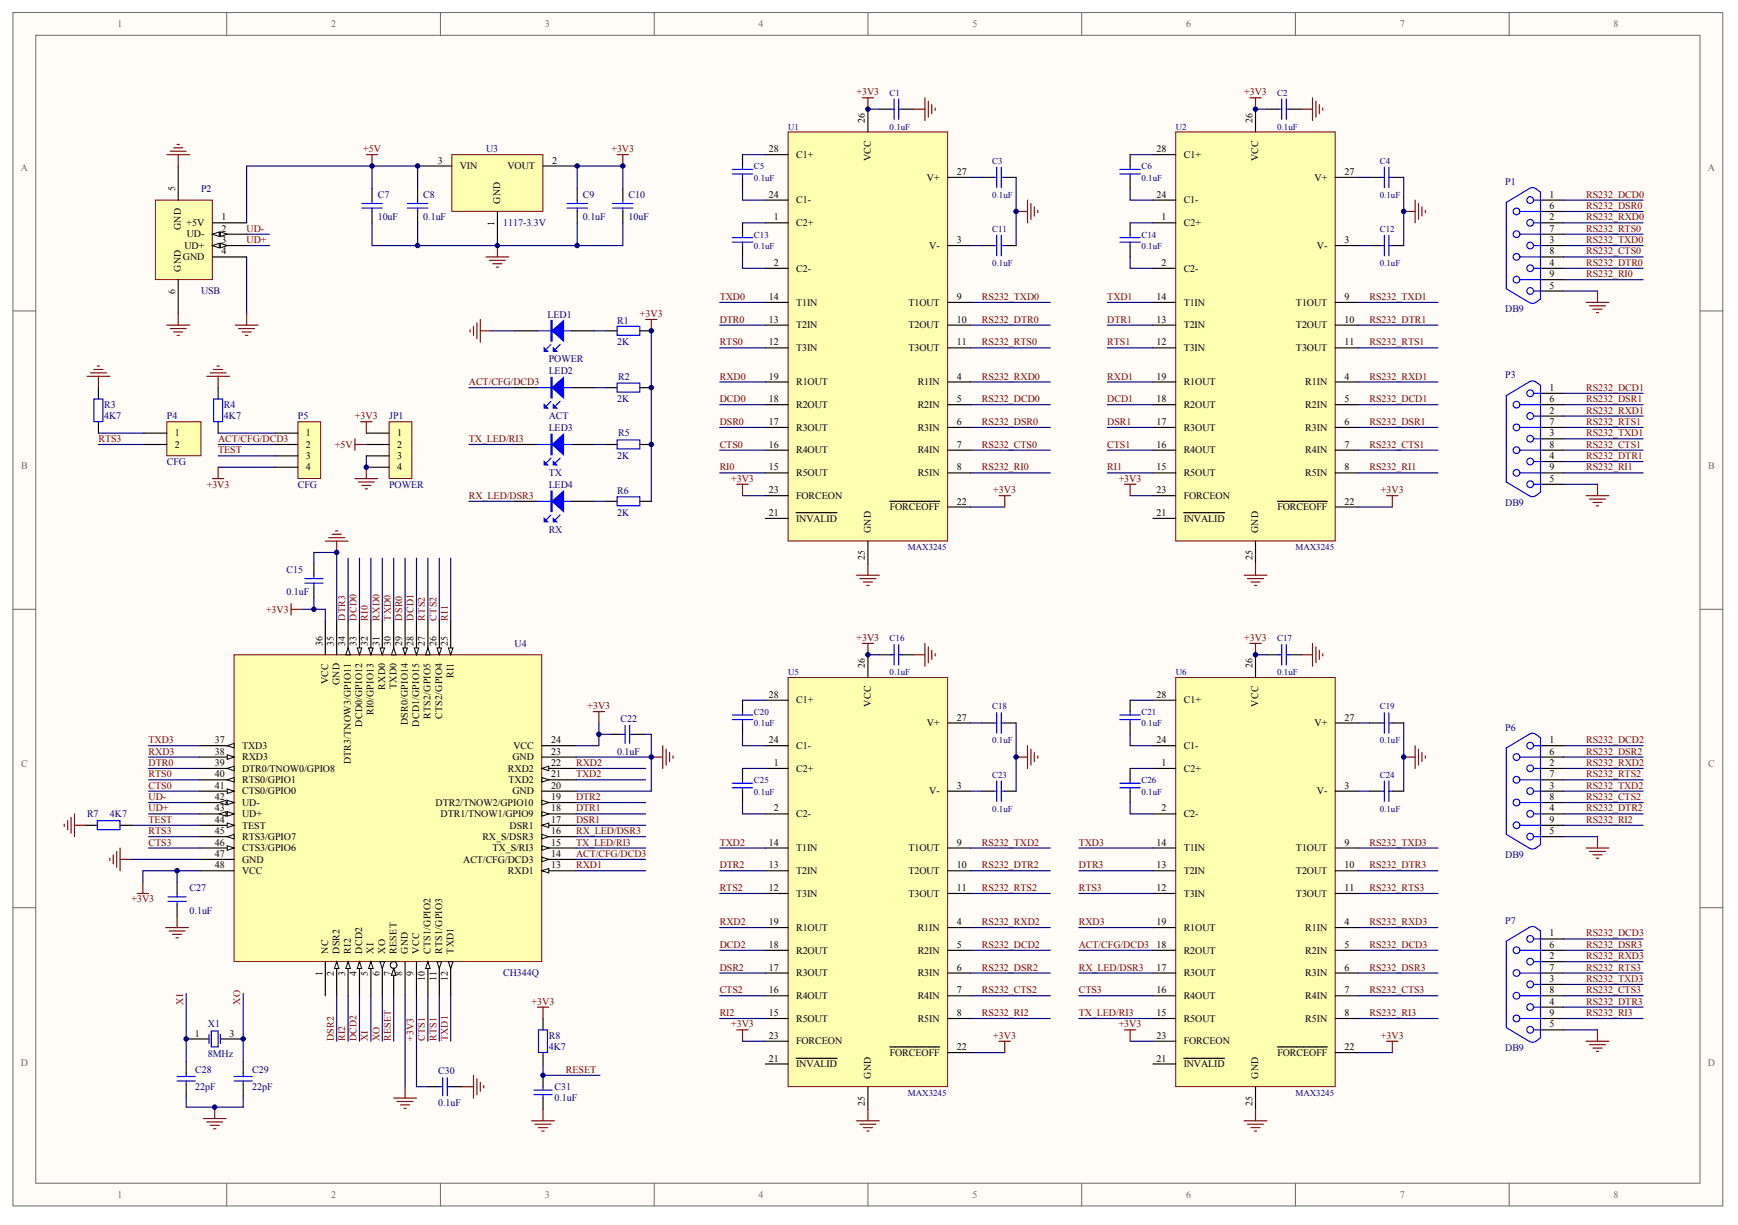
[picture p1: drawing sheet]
<svg xmlns="http://www.w3.org/2000/svg" width="287mm" height="202mm" viewBox="0 0 287 202" stroke-linecap="round" stroke-linejoin="round" font-family="sans-serif">
<defs><g id="words">
<g font-size="1.7" fill="#696969">
<text x="19.4" y="4.5">1</text>
<text x="54.6" y="4.5">2</text>
<text x="89.9" y="4.5">3</text>
<text x="125.2" y="4.5">4</text>
<text x="160.5" y="4.5">5</text>
<text x="195.7" y="4.5">6</text>
<text x="231" y="4.5">7</text>
<text x="266.3" y="4.5">8</text>
<text x="3.4" y="28.2">A</text>
<text x="281.9" y="28.2">A</text>
<text x="3.5" y="77.4">B</text>
<text x="281.9" y="77.4">B</text>
<text x="3.5" y="126.6">C</text>
<text x="281.9" y="126.6">C</text>
<text x="3.4" y="175.9">D</text>
<text x="281.9" y="175.9">D</text>
<text x="19.4" y="197.7">1</text>
<text x="54.6" y="197.7">2</text>
<text x="89.9" y="197.7">3</text>
<text x="125.2" y="197.7">4</text>
<text x="160.5" y="197.7">5</text>
<text x="195.7" y="197.7">6</text>
<text x="231" y="197.7">7</text>
<text x="266.3" y="197.7">8</text>
</g>
<g font-size="1.7" fill="#800000">
<text x="141.3" y="15.7">+3V3</text>
<text x="205.3" y="15.7">+3V3</text>
<text x="59.9" y="25.1">+5V</text>
<text x="100.9" y="25.1">+3V3</text>
<text x="261.7" y="32.6">RS232_DCD0</text>
<text x="261.7" y="34.5">RS232_DSR0</text>
<text x="40.7" y="40.1">UD+</text>
<text x="40.7" y="38.2">UD-</text>
<text x="261.7" y="40.1">RS232_TXD0</text>
<text x="261.7" y="36.4">RS232_RXD0</text>
<text x="261.7" y="42">RS232_CTS0</text>
<text x="261.7" y="38.2">RS232_RTS0</text>
<text x="261.7" y="45.7">RS232_RI0</text>
<text x="261.7" y="43.9">RS232_DTR0</text>
<text x="105.6" y="52.3">+3V3</text>
<text x="118.8" y="49.5">TXD0</text>
<text x="118.8" y="53.2">DTR0</text>
<text x="162" y="49.5">RS232_TXD0</text>
<text x="162" y="53.2">RS232_DTR0</text>
<text x="182.7" y="49.5">TXD1</text>
<text x="182.7" y="53.2">DTR1</text>
<text x="226" y="49.5">RS232_TXD1</text>
<text x="226" y="53.2">RS232_DTR1</text>
<text x="118.8" y="57">RTS0</text>
<text x="162" y="57">RS232_RTS0</text>
<text x="182.7" y="57">RTS1</text>
<text x="226" y="57">RS232_RTS1</text>
<text x="77.4" y="63.6">ACT/CFG/DCD3</text>
<text x="118.8" y="62.6">RXD0</text>
<text x="162" y="62.6">RS232_RXD0</text>
<text x="182.7" y="62.6">RXD1</text>
<text x="226" y="62.6">RS232_RXD1</text>
<text x="261.7" y="64.5">RS232_DCD1</text>
<text x="58.6" y="69.2">+3V3</text>
<text x="118.8" y="66.4">DCD0</text>
<text x="118.8" y="70.1">DSR0</text>
<text x="162" y="66.4">RS232_DCD0</text>
<text x="162" y="70.1">RS232_DSR0</text>
<text x="182.7" y="66.4">DCD1</text>
<text x="182.7" y="70.1">DSR1</text>
<text x="226" y="66.4">RS232_DCD1</text>
<text x="226" y="70.1">RS232_DSR1</text>
<text x="261.7" y="68.3">RS232_RXD1</text>
<text x="261.7" y="66.4">RS232_DSR1</text>
<text x="261.7" y="70.1">RS232_RTS1</text>
<text x="16.2" y="72.9">RTS3</text>
<text x="36" y="72.9">ACT/CFG/DCD3</text>
<text x="36" y="74.8">TEST</text>
<text x="55.3" y="73.9">+5V</text>
<text x="77.4" y="72.9">TX_LED/RI3</text>
<text x="118.8" y="73.9">CTS0</text>
<text x="118.8" y="77.6">RI0</text>
<text x="162" y="73.9">RS232_CTS0</text>
<text x="162" y="77.6">RS232_RI0</text>
<text x="182.7" y="73.9">CTS1</text>
<text x="182.7" y="77.6">RI1</text>
<text x="226" y="73.9">RS232_CTS1</text>
<text x="226" y="77.6">RS232_RI1</text>
<text x="261.7" y="72">RS232_TXD1</text>
<text x="261.7" y="73.9">RS232_CTS1</text>
<text x="261.7" y="77.6">RS232_RI1</text>
<text x="261.7" y="75.8">RS232_DTR1</text>
<text x="34.1" y="80.4">+3V3</text>
<text x="77.4" y="82.3">RX_LED/DSR3</text>
<text x="120.7" y="79.5">+3V3</text>
<text x="163.9" y="81.4">+3V3</text>
<text x="184.6" y="79.5">+3V3</text>
<text x="227.9" y="81.4">+3V3</text>
<text x="43.9" y="101.1">+3V3</text>
<text x="141.3" y="105.8">+3V3</text>
<text x="205.3" y="105.8">+3V3</text>
<text x="96.9" y="117">+3V3</text>
<text x="24.5" y="124.5">RXD3</text>
<text x="24.5" y="122.6">TXD3</text>
<text x="261.7" y="122.6">RS232_DCD2</text>
<text x="261.7" y="124.5">RS232_DSR2</text>
<text x="24.5" y="130.2">CTS0</text>
<text x="24.5" y="126.4">DTR0</text>
<text x="24.5" y="128.3">RTS0</text>
<text x="95.1" y="126.4">RXD2</text>
<text x="95.1" y="128.3">TXD2</text>
<text x="261.7" y="130.2">RS232_TXD2</text>
<text x="261.7" y="126.4">RS232_RXD2</text>
<text x="261.7" y="128.3">RS232_RTS2</text>
<text x="24.5" y="133.9">UD+</text>
<text x="24.5" y="135.8">TEST</text>
<text x="24.5" y="137.7">RTS3</text>
<text x="24.5" y="132">UD-</text>
<text x="95.1" y="137.7">RX_LED/DSR3</text>
<text x="95.1" y="133.9">DTR1</text>
<text x="95.1" y="132">DTR2</text>
<text x="95.1" y="135.8">DSR1</text>
<text x="261.7" y="132">RS232_CTS2</text>
<text x="261.7" y="135.8">RS232_RI2</text>
<text x="261.7" y="133.9">RS232_DTR2</text>
<text x="24.5" y="139.5">CTS3</text>
<text x="95.1" y="139.5">TX_LED/RI3</text>
<text x="95.1" y="141.4">ACT/CFG/DCD3</text>
<text x="95.1" y="143.3">RXD1</text>
<text x="118.8" y="139.5">TXD2</text>
<text x="118.8" y="143.3">DTR2</text>
<text x="162" y="139.5">RS232_TXD2</text>
<text x="162" y="143.3">RS232_DTR2</text>
<text x="178" y="139.5">TXD3</text>
<text x="178" y="143.3">DTR3</text>
<text x="226" y="139.5">RS232_TXD3</text>
<text x="226" y="143.3">RS232_DTR3</text>
<text x="21.7" y="148.9">+3V3</text>
<text x="118.8" y="147">RTS2</text>
<text x="162" y="147">RS232_RTS2</text>
<text x="178" y="147">RTS3</text>
<text x="226" y="147">RS232_RTS3</text>
<text x="118.8" y="152.7">RXD2</text>
<text x="162" y="152.7">RS232_RXD2</text>
<text x="178" y="152.7">RXD3</text>
<text x="226" y="152.7">RS232_RXD3</text>
<text x="261.7" y="154.5">RS232_DCD3</text>
<text x="118.8" y="156.4">DCD2</text>
<text x="118.8" y="160.2">DSR2</text>
<text x="162" y="156.4">RS232_DCD2</text>
<text x="162" y="160.2">RS232_DSR2</text>
<text x="178" y="160.2">RX_LED/DSR3</text>
<text x="178" y="156.4">ACT/CFG/DCD3</text>
<text x="226" y="156.4">RS232_DCD3</text>
<text x="226" y="160.2">RS232_DSR3</text>
<text x="261.7" y="158.3">RS232_RXD3</text>
<text x="261.7" y="156.4">RS232_DSR3</text>
<text x="261.7" y="160.2">RS232_RTS3</text>
<text x="87.7" y="165.8">+3V3</text>
<text x="118.8" y="163.9">CTS2</text>
<text x="118.8" y="167.7">RI2</text>
<text x="162" y="163.9">RS232_CTS2</text>
<text x="162" y="167.7">RS232_RI2</text>
<text x="178" y="167.7">TX_LED/RI3</text>
<text x="178" y="163.9">CTS3</text>
<text x="226" y="163.9">RS232_CTS3</text>
<text x="226" y="167.7">RS232_RI3</text>
<text x="261.7" y="162">RS232_TXD3</text>
<text x="261.7" y="163.9">RS232_CTS3</text>
<text x="261.7" y="167.7">RS232_RI3</text>
<text x="261.7" y="165.8">RS232_DTR3</text>
<text x="120.7" y="169.5">+3V3</text>
<text x="163.9" y="171.4">+3V3</text>
<text x="184.6" y="169.5">+3V3</text>
<text x="227.9" y="171.4">+3V3</text>
<text x="93.4" y="177">RESET</text>
</g>
<g font-size="1.7">
<text x="72.2" y="27">3</text>
<text x="75.9" y="27.9">VIN</text>
<text x="83.7" y="27.9">VOUT</text>
<text x="91.1" y="27">2</text>
<text x="126.9" y="25.1">28</text>
<text x="131.4" y="26.1">C1+</text>
<text x="153" y="29.8">V+</text>
<text x="157.9" y="28.9">27</text>
<text x="190.9" y="25.1">28</text>
<text x="195.3" y="26.1">C1+</text>
<text x="216.9" y="29.8">V+</text>
<text x="221.9" y="28.9">27</text>
<text x="126.9" y="32.6">24</text>
<text x="131.4" y="33.6">C1-</text>
<text x="190.9" y="32.6">24</text>
<text x="195.3" y="33.6">C1-</text>
<text x="255.7" y="32.6">1</text>
<text x="255.7" y="34.5">6</text>
<text x="30.4" y="41.1">UD+</text>
<text x="30.8" y="37.3">+5V</text>
<text x="30.8" y="39.2">UD-</text>
<text x="36.6" y="36.4">1</text>
<text x="36.6" y="42">4</text>
<text x="36.6" y="40.1">3</text>
<text x="36.6" y="38.2">2</text>
<text x="127.7" y="36.4">1</text>
<text x="131.4" y="37.3">C2+</text>
<text x="153.3" y="41.1">V-</text>
<text x="157.9" y="40.1">3</text>
<text x="191.7" y="36.4">1</text>
<text x="195.3" y="37.3">C2+</text>
<text x="217.3" y="41.1">V-</text>
<text x="221.9" y="40.1">3</text>
<text x="255.7" y="36.4">2</text>
<text x="255.7" y="38.2">7</text>
<text x="255.7" y="40.1">3</text>
<text x="255.7" y="42">8</text>
<text x="30.2" y="42.9">GND</text>
<text x="127.7" y="43.9">2</text>
<text x="131.4" y="44.8">C2-</text>
<text x="191.7" y="43.9">2</text>
<text x="195.3" y="44.8">C2-</text>
<text x="255.7" y="43.9">4</text>
<text x="255.7" y="45.7">9</text>
<text x="255.7" y="47.6">5</text>
<text x="126.9" y="49.5">14</text>
<text x="126.9" y="53.2">13</text>
<text x="131.4" y="50.4">T1IN</text>
<text x="149.9" y="50.4">T1OUT</text>
<text x="157.9" y="49.5">9</text>
<text x="157.9" y="53.2">10</text>
<text x="190.9" y="49.5">14</text>
<text x="190.9" y="53.2">13</text>
<text x="195.3" y="50.4">T1IN</text>
<text x="213.9" y="50.4">T1OUT</text>
<text x="221.9" y="49.5">9</text>
<text x="221.9" y="53.2">10</text>
<text x="126.9" y="57">12</text>
<text x="131.4" y="54.2">T2IN</text>
<text x="131.4" y="57.9">T3IN</text>
<text x="149.9" y="54.2">T2OUT</text>
<text x="149.9" y="57.9">T3OUT</text>
<text x="157.9" y="57">11</text>
<text x="190.9" y="57">12</text>
<text x="195.3" y="54.2">T2IN</text>
<text x="195.3" y="57.9">T3IN</text>
<text x="213.9" y="54.2">T2OUT</text>
<text x="213.9" y="57.9">T3OUT</text>
<text x="221.9" y="57">11</text>
<text x="126.9" y="62.6">19</text>
<text x="131.4" y="63.6">R1OUT</text>
<text x="151.4" y="63.6">R1IN</text>
<text x="157.9" y="62.6">4</text>
<text x="190.9" y="62.6">19</text>
<text x="195.3" y="63.6">R1OUT</text>
<text x="215.4" y="63.6">R1IN</text>
<text x="221.9" y="62.6">4</text>
<text x="255.7" y="64.5">1</text>
<text x="126.9" y="70.1">17</text>
<text x="126.9" y="66.4">18</text>
<text x="131.4" y="71.1">R3OUT</text>
<text x="131.4" y="67.3">R2OUT</text>
<text x="151.4" y="67.3">R2IN</text>
<text x="151.4" y="71.1">R3IN</text>
<text x="157.9" y="66.4">5</text>
<text x="157.9" y="70.1">6</text>
<text x="190.9" y="70.1">17</text>
<text x="190.9" y="66.4">18</text>
<text x="195.3" y="71.1">R3OUT</text>
<text x="195.3" y="67.3">R2OUT</text>
<text x="215.4" y="67.3">R2IN</text>
<text x="215.4" y="71.1">R3IN</text>
<text x="221.9" y="66.4">5</text>
<text x="221.9" y="70.1">6</text>
<text x="255.7" y="66.4">6</text>
<text x="255.7" y="68.3">2</text>
<text x="255.7" y="70.1">7</text>
<text x="28.8" y="72">1</text>
<text x="28.8" y="73.9">2</text>
<text x="50.5" y="72">1</text>
<text x="50.5" y="73.9">2</text>
<text x="50.5" y="75.8">3</text>
<text x="50.5" y="77.6">4</text>
<text x="65.5" y="72">1</text>
<text x="65.5" y="73.9">2</text>
<text x="65.5" y="75.8">3</text>
<text x="65.5" y="77.6">4</text>
<text x="126.9" y="77.6">15</text>
<text x="126.9" y="73.9">16</text>
<text x="131.4" y="74.8">R4OUT</text>
<text x="151.4" y="74.8">R4IN</text>
<text x="157.9" y="73.9">7</text>
<text x="157.9" y="77.6">8</text>
<text x="190.9" y="77.6">15</text>
<text x="190.9" y="73.9">16</text>
<text x="195.3" y="74.8">R4OUT</text>
<text x="215.4" y="74.8">R4IN</text>
<text x="221.9" y="73.9">7</text>
<text x="221.9" y="77.6">8</text>
<text x="255.7" y="72">3</text>
<text x="255.7" y="73.9">8</text>
<text x="255.7" y="75.8">4</text>
<text x="255.7" y="77.6">9</text>
<text x="126.9" y="81.4">23</text>
<text x="131.4" y="78.6">R5OUT</text>
<text x="131.4" y="82.3">FORCEON</text>
<text x="151.4" y="78.6">R5IN</text>
<text x="157.9" y="83.3">22</text>
<text x="190.9" y="81.4">23</text>
<text x="195.3" y="78.6">R5OUT</text>
<text x="195.3" y="82.3">FORCEON</text>
<text x="215.4" y="78.6">R5IN</text>
<text x="221.9" y="83.3">22</text>
<text x="255.7" y="79.5">5</text>
<text x="126.9" y="85.1">21</text>
<text x="131.4" y="86.1">INVALID</text>
<text x="146.8" y="84.2">FORCEOFF</text>
<text x="190.9" y="85.1">21</text>
<text x="195.3" y="86.1">INVALID</text>
<text x="210.8" y="84.2">FORCEOFF</text>
<text x="126.9" y="115.1">28</text>
<text x="131.4" y="116.1">C1+</text>
<text x="153" y="119.8">V+</text>
<text x="157.9" y="118.9">27</text>
<text x="190.9" y="115.1">28</text>
<text x="195.3" y="116.1">C1+</text>
<text x="216.9" y="119.8">V+</text>
<text x="221.9" y="118.9">27</text>
<text x="35.5" y="122.6">37</text>
<text x="35.5" y="124.5">38</text>
<text x="39.9" y="123.6">TXD3</text>
<text x="39.9" y="125.5">RXD3</text>
<text x="84.6" y="125.5">GND</text>
<text x="84.7" y="123.6">VCC</text>
<text x="90.9" y="124.5">23</text>
<text x="90.9" y="122.6">24</text>
<text x="126.9" y="122.6">24</text>
<text x="131.4" y="123.6">C1-</text>
<text x="190.9" y="122.6">24</text>
<text x="195.3" y="123.6">C1-</text>
<text x="255.7" y="122.6">1</text>
<text x="255.7" y="124.5">6</text>
<text x="35.5" y="126.4">39</text>
<text x="35.5" y="128.3">40</text>
<text x="35.5" y="130.2">41</text>
<text x="39.9" y="127.3">DTR0/TNOW0/GPIO8</text>
<text x="39.9" y="129.2">RTS0/GPIO1</text>
<text x="39.9" y="131.1">CTS0/GPIO0</text>
<text x="83.8" y="127.3">RXD2</text>
<text x="83.9" y="129.2">TXD2</text>
<text x="84.6" y="131.1">GND</text>
<text x="90.9" y="130.2">20</text>
<text x="90.9" y="128.3">21</text>
<text x="90.9" y="126.4">22</text>
<text x="127.7" y="126.4">1</text>
<text x="131.4" y="127.3">C2+</text>
<text x="153.3" y="131.1">V-</text>
<text x="157.9" y="130.2">3</text>
<text x="191.7" y="126.4">1</text>
<text x="195.3" y="127.3">C2+</text>
<text x="217.3" y="131.1">V-</text>
<text x="221.9" y="130.2">3</text>
<text x="255.7" y="126.4">2</text>
<text x="255.7" y="128.3">7</text>
<text x="255.7" y="130.2">3</text>
<text x="35.5" y="132">42</text>
<text x="35.5" y="133.9">43</text>
<text x="35.5" y="135.8">44</text>
<text x="35.5" y="137.7">45</text>
<text x="39.9" y="133">UD-</text>
<text x="39.9" y="134.8">UD+</text>
<text x="39.9" y="136.7">TEST</text>
<text x="71.9" y="133">DTR2/TNOW2/GPIO10</text>
<text x="72.7" y="134.8">DTR1/TNOW1/GPIO9</text>
<text x="84.1" y="136.7">DSR1</text>
<text x="90.9" y="137.7">16</text>
<text x="90.9" y="135.8">17</text>
<text x="90.9" y="133.9">18</text>
<text x="90.9" y="132">19</text>
<text x="127.7" y="133.9">2</text>
<text x="131.4" y="134.8">C2-</text>
<text x="191.7" y="133.9">2</text>
<text x="195.3" y="134.8">C2-</text>
<text x="255.7" y="132">8</text>
<text x="255.7" y="133.9">4</text>
<text x="255.7" y="135.8">9</text>
<text x="255.7" y="137.7">5</text>
<text x="35.5" y="139.5">46</text>
<text x="35.5" y="141.4">47</text>
<text x="35.5" y="143.3">48</text>
<text x="39.9" y="138.6">RTS3/GPIO7</text>
<text x="39.9" y="140.5">CTS3/GPIO6</text>
<text x="39.9" y="142.3">GND</text>
<text x="76.4" y="142.3">ACT/CFG/DCD3</text>
<text x="79.6" y="138.6">RX_S/DSR3</text>
<text x="81.3" y="140.5">TX_S/RI3</text>
<text x="90.9" y="143.3">13</text>
<text x="90.9" y="141.4">14</text>
<text x="90.9" y="139.5">15</text>
<text x="126.9" y="139.5">14</text>
<text x="126.9" y="143.3">13</text>
<text x="131.4" y="140.5">T1IN</text>
<text x="149.9" y="140.5">T1OUT</text>
<text x="157.9" y="139.5">9</text>
<text x="157.9" y="143.3">10</text>
<text x="190.9" y="139.5">14</text>
<text x="190.9" y="143.3">13</text>
<text x="195.3" y="140.5">T1IN</text>
<text x="213.9" y="140.5">T1OUT</text>
<text x="221.9" y="139.5">9</text>
<text x="221.9" y="143.3">10</text>
<text x="39.9" y="144.2">VCC</text>
<text x="83.8" y="144.2">RXD1</text>
<text x="126.9" y="147">12</text>
<text x="131.4" y="144.2">T2IN</text>
<text x="131.4" y="148">T3IN</text>
<text x="149.9" y="144.2">T2OUT</text>
<text x="149.9" y="148">T3OUT</text>
<text x="157.9" y="147">11</text>
<text x="190.9" y="147">12</text>
<text x="195.3" y="144.2">T2IN</text>
<text x="195.3" y="148">T3IN</text>
<text x="213.9" y="144.2">T2OUT</text>
<text x="213.9" y="148">T3OUT</text>
<text x="221.9" y="147">11</text>
<text x="126.9" y="152.7">19</text>
<text x="131.4" y="153.6">R1OUT</text>
<text x="151.4" y="153.6">R1IN</text>
<text x="157.9" y="152.7">4</text>
<text x="190.9" y="152.7">19</text>
<text x="195.3" y="153.6">R1OUT</text>
<text x="215.4" y="153.6">R1IN</text>
<text x="221.9" y="152.7">4</text>
<text x="255.7" y="154.5">1</text>
<text x="126.9" y="160.2">17</text>
<text x="126.9" y="156.4">18</text>
<text x="131.4" y="161.1">R3OUT</text>
<text x="131.4" y="157.3">R2OUT</text>
<text x="151.4" y="157.3">R2IN</text>
<text x="151.4" y="161.1">R3IN</text>
<text x="157.9" y="156.4">5</text>
<text x="157.9" y="160.2">6</text>
<text x="190.9" y="160.2">17</text>
<text x="190.9" y="156.4">18</text>
<text x="195.3" y="161.1">R3OUT</text>
<text x="195.3" y="157.3">R2OUT</text>
<text x="215.4" y="157.3">R2IN</text>
<text x="215.4" y="161.1">R3IN</text>
<text x="221.9" y="156.4">5</text>
<text x="221.9" y="160.2">6</text>
<text x="255.7" y="156.4">6</text>
<text x="255.7" y="158.3">2</text>
<text x="255.7" y="160.2">7</text>
<text x="126.9" y="167.7">15</text>
<text x="126.9" y="163.9">16</text>
<text x="131.4" y="164.9">R4OUT</text>
<text x="151.4" y="164.9">R4IN</text>
<text x="157.9" y="163.9">7</text>
<text x="157.9" y="167.7">8</text>
<text x="190.9" y="167.7">15</text>
<text x="190.9" y="163.9">16</text>
<text x="195.3" y="164.9">R4OUT</text>
<text x="215.4" y="164.9">R4IN</text>
<text x="221.9" y="163.9">7</text>
<text x="221.9" y="167.7">8</text>
<text x="255.7" y="162">3</text>
<text x="255.7" y="163.9">8</text>
<text x="255.7" y="165.8">4</text>
<text x="255.7" y="167.7">9</text>
<text x="32.2" y="171">1</text>
<text x="37.9" y="171">3</text>
<text x="126.9" y="171.4">23</text>
<text x="131.4" y="168.6">R5OUT</text>
<text x="131.4" y="172.4">FORCEON</text>
<text x="151.4" y="168.6">R5IN</text>
<text x="157.9" y="173.3">22</text>
<text x="190.9" y="171.4">23</text>
<text x="195.3" y="168.6">R5OUT</text>
<text x="195.3" y="172.4">FORCEON</text>
<text x="215.4" y="168.6">R5IN</text>
<text x="221.9" y="173.3">22</text>
<text x="255.7" y="169.5">5</text>
<text x="126.9" y="175.2">21</text>
<text x="131.4" y="176.1">INVALID</text>
<text x="146.8" y="174.2">FORCEOFF</text>
<text x="190.9" y="175.2">21</text>
<text x="195.3" y="176.1">INVALID</text>
<text x="210.8" y="174.2">FORCEOFF</text>
</g>
<g font-size="1.7" fill="#000080">
<text x="80.2" y="25.1">U3</text>
<text x="33.2" y="31.7">P2</text>
<text x="62.3" y="32.6">C7</text>
<text x="69.9" y="32.6">C8</text>
<text x="96.2" y="32.6">C9</text>
<text x="103.7" y="32.6">C10</text>
<text x="248.4" y="30.6">P1</text>
<text x="62.3" y="36.4">10uF</text>
<text x="69.9" y="36.4">0.1uF</text>
<text x="83" y="37.3">1117-3.3V</text>
<text x="96.2" y="36.4">0.1uF</text>
<text x="103.7" y="36.4">10uF</text>
<text x="33.2" y="48.6">USB</text>
<text x="90.4" y="52.5">LED1</text>
<text x="101.8" y="53.4">R1</text>
<text x="248.4" y="51.6">DB9</text>
<text x="90.6" y="59.8">POWER</text>
<text x="101.8" y="57">2K</text>
<text x="90.6" y="61.7">LED2</text>
<text x="102" y="62.6">R2</text>
<text x="248.4" y="62.4">P3</text>
<text x="17.2" y="67.3">R3</text>
<text x="17.2" y="69.2">4K7</text>
<text x="27.5" y="69.2">P4</text>
<text x="36.9" y="67.3">R4</text>
<text x="36.9" y="69.2">4K7</text>
<text x="49.2" y="69.2">P5</text>
<text x="64.2" y="69.2">JP1</text>
<text x="90.6" y="71.1">LED3</text>
<text x="90.6" y="69.2">ACT</text>
<text x="101.8" y="66.4">2K</text>
<text x="27.5" y="76.7">CFG</text>
<text x="101.8" y="75.8">2K</text>
<text x="102" y="72">R5</text>
<text x="49.2" y="80.4">CFG</text>
<text x="64.2" y="80.4">POWER</text>
<text x="90.6" y="78.6">TX</text>
<text x="90.6" y="80.4">LED4</text>
<text x="101.8" y="81.6">R6</text>
<text x="248.4" y="83.4">DB9</text>
<text x="90.6" y="87.9">RX</text>
<text x="101.8" y="85.1">2K</text>
<text x="47.3" y="94.5">C15</text>
<text x="47.3" y="98.3">0.1uF</text>
<text x="84.9" y="106.7">U4</text>
<text x="102.4" y="119.1">C22</text>
<text x="101.8" y="124.5">0.1uF</text>
<text x="248.4" y="120.6">P6</text>
<text x="14.4" y="134.8">R7</text>
<text x="18.1" y="134.8">4K7</text>
<text x="248.4" y="141.6">DB9</text>
<text x="31.3" y="147">C27</text>
<text x="31.3" y="150.8">0.1uF</text>
<text x="248.4" y="152.5">P7</text>
<text x="83" y="161.1">CH344Q</text>
<text x="34.3" y="169.5">X1</text>
<text x="90.6" y="171.4">R8</text>
<text x="90.6" y="173.3">4K7</text>
<text x="248.4" y="173.5">DB9</text>
<text x="32.2" y="177">C28</text>
<text x="32.2" y="179.9">22pF</text>
<text x="34.3" y="174.4">8MHz</text>
<text x="41.6" y="177">C29</text>
<text x="41.6" y="179.9">22pF</text>
<text x="72.3" y="177.2">C30</text>
<text x="91.5" y="179.9">C31</text>
<text x="72.3" y="182.5">0.1uF</text>
<text x="91.5" y="181.7">0.1uF</text>
</g>
<g font-size="1.6">
<text x="142.7" y="20.3" transform="rotate(-90 142.7 20.3)">26</text>
<text x="206.7" y="20.3" transform="rotate(-90 206.7 20.3)">26</text>
<text x="143.7" y="26.6" transform="rotate(-90 143.7 26.6)">VCC</text>
<text x="207.6" y="26.6" transform="rotate(-90 207.6 26.6)">VCC</text>
<text x="28.9" y="31.5" transform="rotate(-90 28.9 31.5)">5</text>
<text x="82.5" y="33.6" transform="rotate(-90 82.5 33.6)">GND</text>
<text x="29.9" y="38" transform="rotate(-90 29.9 38)">GND</text>
<text x="81.6" y="37.2" transform="rotate(-90 81.6 37.2)">1</text>
<text x="29.9" y="44.8" transform="rotate(-90 29.9 44.8)">GND</text>
<text x="28.9" y="48.5" transform="rotate(-90 28.9 48.5)">6</text>
<text x="143.7" y="88" transform="rotate(-90 143.7 88)">GND</text>
<text x="207.6" y="88" transform="rotate(-90 207.6 88)">GND</text>
<text x="142.7" y="92.5" transform="rotate(-90 142.7 92.5)">25</text>
<text x="206.7" y="92.5" transform="rotate(-90 206.7 92.5)">25</text>
<text x="53.2" y="106.5" transform="rotate(-90 53.2 106.5)">36</text>
<text x="55.1" y="106.5" transform="rotate(-90 55.1 106.5)">35</text>
<text x="57" y="106.5" transform="rotate(-90 57 106.5)">34</text>
<text x="58.8" y="106.5" transform="rotate(-90 58.8 106.5)">33</text>
<text x="60.7" y="106.5" transform="rotate(-90 60.7 106.5)">32</text>
<text x="62.6" y="106.5" transform="rotate(-90 62.6 106.5)">31</text>
<text x="64.5" y="106.5" transform="rotate(-90 64.5 106.5)">30</text>
<text x="66.4" y="106.5" transform="rotate(-90 66.4 106.5)">29</text>
<text x="68.2" y="106.5" transform="rotate(-90 68.2 106.5)">28</text>
<text x="70.1" y="106.5" transform="rotate(-90 70.1 106.5)">27</text>
<text x="72" y="106.5" transform="rotate(-90 72 106.5)">26</text>
<text x="73.9" y="106.5" transform="rotate(-90 73.9 106.5)">25</text>
<text x="54.1" y="112.9" transform="rotate(-90 54.1 112.9)">VCC</text>
<text x="56" y="113" transform="rotate(-90 56 113)">GND</text>
<text x="63.5" y="113.8" transform="rotate(-90 63.5 113.8)">RXD0</text>
<text x="65.4" y="113.7" transform="rotate(-90 65.4 113.7)">TXD0</text>
<text x="74.8" y="111.9" transform="rotate(-90 74.8 111.9)">RI1</text>
<text x="142.7" y="110.3" transform="rotate(-90 142.7 110.3)">26</text>
<text x="206.7" y="110.3" transform="rotate(-90 206.7 110.3)">26</text>
<text x="59.8" y="119.9" transform="rotate(-90 59.8 119.9)">DCD0/GPIO12</text>
<text x="61.7" y="118" transform="rotate(-90 61.7 118)">RI0/GPIO13</text>
<text x="67.3" y="119.6" transform="rotate(-90 67.3 119.6)">DSR0/GPIO14</text>
<text x="69.2" y="119.9" transform="rotate(-90 69.2 119.9)">DCD1/GPIO15</text>
<text x="71.1" y="118.6" transform="rotate(-90 71.1 118.6)">RTS2/GPIO5</text>
<text x="72.9" y="118.6" transform="rotate(-90 72.9 118.6)">CTS2/GPIO4</text>
<text x="143.7" y="116.6" transform="rotate(-90 143.7 116.6)">VCC</text>
<text x="207.6" y="116.6" transform="rotate(-90 207.6 116.6)">VCC</text>
<text x="57.9" y="126.1" transform="rotate(-90 57.9 126.1)">DTR3/TNOW3/GPIO11</text>
<text x="53.2" y="161" transform="rotate(-90 53.2 161)">1</text>
<text x="54.1" y="157.4" transform="rotate(-90 54.1 157.4)">NC</text>
<text x="55.1" y="161" transform="rotate(-90 55.1 161)">2</text>
<text x="56" y="157.4" transform="rotate(-90 56 157.4)">DSR2</text>
<text x="57" y="161" transform="rotate(-90 57 161)">3</text>
<text x="57.9" y="157.4" transform="rotate(-90 57.9 157.4)">RI2</text>
<text x="58.8" y="161" transform="rotate(-90 58.8 161)">4</text>
<text x="59.8" y="157.4" transform="rotate(-90 59.8 157.4)">DCD2</text>
<text x="60.7" y="161" transform="rotate(-90 60.7 161)">5</text>
<text x="61.7" y="157.4" transform="rotate(-90 61.7 157.4)">XI</text>
<text x="62.6" y="161" transform="rotate(-90 62.6 161)">6</text>
<text x="63.5" y="157.4" transform="rotate(-90 63.5 157.4)">XO</text>
<text x="64.5" y="161" transform="rotate(-90 64.5 161)">7</text>
<text x="65.4" y="157.4" transform="rotate(-90 65.4 157.4)">RESET</text>
<text x="66.4" y="161" transform="rotate(-90 66.4 161)">8</text>
<text x="67.3" y="157.4" transform="rotate(-90 67.3 157.4)">GND</text>
<text x="68.2" y="161" transform="rotate(-90 68.2 161)">9</text>
<text x="69.2" y="157.4" transform="rotate(-90 69.2 157.4)">VCC</text>
<text x="70.1" y="161.9" transform="rotate(-90 70.1 161.9)">10</text>
<text x="71.1" y="157.4" transform="rotate(-90 71.1 157.4)">CTS1/GPIO2</text>
<text x="72" y="161.9" transform="rotate(-90 72 161.9)">11</text>
<text x="72.9" y="157.4" transform="rotate(-90 72.9 157.4)">RTS1/GPIO3</text>
<text x="73.9" y="161.9" transform="rotate(-90 73.9 161.9)">12</text>
<text x="74.8" y="157.4" transform="rotate(-90 74.8 157.4)">TXD1</text>
<text x="143.7" y="178" transform="rotate(-90 143.7 178)">GND</text>
<text x="207.6" y="178" transform="rotate(-90 207.6 178)">GND</text>
<text x="142.7" y="182.5" transform="rotate(-90 142.7 182.5)">25</text>
<text x="206.7" y="182.5" transform="rotate(-90 206.7 182.5)">25</text>
</g>
<g font-size="1.6" fill="#800000">
<text x="57" y="102.4" transform="rotate(-90 57 102.4)">DTR3</text>
<text x="58.8" y="102.4" transform="rotate(-90 58.8 102.4)">DCD0</text>
<text x="60.7" y="102.4" transform="rotate(-90 60.7 102.4)">RI0</text>
<text x="62.6" y="102.4" transform="rotate(-90 62.6 102.4)">RXD0</text>
<text x="64.5" y="102.4" transform="rotate(-90 64.5 102.4)">TXD0</text>
<text x="66.4" y="102.4" transform="rotate(-90 66.4 102.4)">DSR0</text>
<text x="68.2" y="102.4" transform="rotate(-90 68.2 102.4)">DCD1</text>
<text x="70.1" y="102.4" transform="rotate(-90 70.1 102.4)">RTS2</text>
<text x="72" y="102.4" transform="rotate(-90 72 102.4)">CTS2</text>
<text x="73.9" y="102.4" transform="rotate(-90 73.9 102.4)">RI1</text>
<text x="30.2" y="165.8" transform="rotate(-90 30.2 165.8)">XI</text>
<text x="39.7" y="165.8" transform="rotate(-90 39.7 165.8)">XO</text>
<text x="55.1" y="171.8" transform="rotate(-90 55.1 171.8)">DSR2</text>
<text x="57" y="171.8" transform="rotate(-90 57 171.8)">RI2</text>
<text x="58.8" y="171.8" transform="rotate(-90 58.8 171.8)">DCD2</text>
<text x="60.7" y="171.8" transform="rotate(-90 60.7 171.8)">XI</text>
<text x="62.6" y="171.8" transform="rotate(-90 62.6 171.8)">XO</text>
<text x="64.5" y="171.8" transform="rotate(-90 64.5 171.8)">RESET</text>
<text x="68.2" y="171.8" transform="rotate(-90 68.2 171.8)">+3V3</text>
<text x="70.1" y="171.8" transform="rotate(-90 70.1 171.8)">CTS1</text>
<text x="72" y="171.8" transform="rotate(-90 72 171.8)">RTS1</text>
<text x="73.9" y="171.8" transform="rotate(-90 73.9 171.8)">TXD1</text>
</g>
<g font-size="1.5" fill="#000080">
<text x="146.8" y="15.8">C1</text>
<text x="210.8" y="15.8">C2</text>
<text x="130.1" y="21.4">U1</text>
<text x="146.8" y="21.4">0.1uF</text>
<text x="194" y="21.4">U2</text>
<text x="210.8" y="21.4">0.1uF</text>
<text x="124.4" y="28">C5</text>
<text x="124.4" y="29.8">0.1uF</text>
<text x="163.7" y="27">C3</text>
<text x="188.4" y="28">C6</text>
<text x="188.4" y="29.8">0.1uF</text>
<text x="227.7" y="27">C4</text>
<text x="163.7" y="32.7">0.1uF</text>
<text x="227.7" y="32.7">0.1uF</text>
<text x="124.4" y="39.2">C13</text>
<text x="124.4" y="41.1">0.1uF</text>
<text x="163.7" y="38.3">C11</text>
<text x="188.4" y="39.2">C14</text>
<text x="188.4" y="41.1">0.1uF</text>
<text x="227.7" y="38.3">C12</text>
<text x="163.7" y="43.9">0.1uF</text>
<text x="227.7" y="43.9">0.1uF</text>
<text x="149.8" y="90.8">MAX3245</text>
<text x="213.8" y="90.8">MAX3245</text>
<text x="146.8" y="105.8">C16</text>
<text x="210.8" y="105.8">C17</text>
<text x="130.1" y="111.4">U5</text>
<text x="146.8" y="111.4">0.1uF</text>
<text x="194" y="111.4">U6</text>
<text x="210.8" y="111.4">0.1uF</text>
<text x="124.4" y="118">C20</text>
<text x="124.4" y="119.9">0.1uF</text>
<text x="163.7" y="117.1">C18</text>
<text x="188.4" y="118">C21</text>
<text x="188.4" y="119.9">0.1uF</text>
<text x="227.7" y="117.1">C19</text>
<text x="163.7" y="122.7">0.1uF</text>
<text x="227.7" y="122.7">0.1uF</text>
<text x="124.4" y="129.2">C25</text>
<text x="124.4" y="131.1">0.1uF</text>
<text x="163.7" y="128.3">C23</text>
<text x="188.4" y="129.2">C26</text>
<text x="188.4" y="131.1">0.1uF</text>
<text x="227.7" y="128.3">C24</text>
<text x="163.7" y="133.9">0.1uF</text>
<text x="227.7" y="133.9">0.1uF</text>
<text x="149.8" y="180.8">MAX3245</text>
<text x="213.8" y="180.8">MAX3245</text>
</g>
</g></defs>
<g fill="#fffcf8" stroke="#696969" stroke-width=".17">
<path d="M2.1 2.1h282.2v196.9h-282.2z"/>
<path d="M5.9 5.8h274.6v189.4h-274.6z"/>
</g>
<g fill="none" stroke="#696969" stroke-width=".17">
<path d="M37.4 2.1v3.7M72.7 2.1v3.7M108 2.1v3.7M143.2 2.1v3.7M178.5 2.1v3.7M213.8 2.1v3.7M249 2.1v3.7M2.1 51.3h3.8M280.6 51.3h3.7M2.1 100.5h3.8M280.6 100.5h3.7M2.1 149.8h3.8"/>
<path d="M280.6 149.8h3.7M37.4 195.3v3.7M72.7 195.3v3.7M108 195.3v3.7M143.2 195.3v3.7M178.5 195.3v3.7M213.8 195.3v3.7M249 195.3v3.7"/>
</g>
<path d="M36 71.5h9.4M36 73.3h9.4M36 75.2h9.4M36 77.1h9.4" fill="none" stroke="#000080" stroke-width=".19"/>
<path d="M101.8 25.5h1.9M102.8 25.5v1.9M34.1 62.1h3.8M34.7 61.5h2.6M35.2 61h1.5M35.8 60.4h.4M36 62.1v1.9" fill="none" stroke="#800000" stroke-width=".19"/>
<path d="M74.6 25.5h15v9.4h-15z" fill="#ffffb0" stroke="#800000" stroke-width=".17"/>
<g fill="none" stroke="#000" stroke-width=".19">
<path d="M61.4 31.1v1.9M61.4 34.9v1.9M68.9 27.4h5.7M68.9 31.1v1.9M68.9 34.9v1.9M82.1 34.9v5.6M89.6 27.4h5.7M95.3 31.1v1.9M95.3 34.9v1.9M102.8 31.1v1.9M102.8 34.9v1.9M84.9 54.6h3.8"/>
<path d="M94.3 54.6h3.8M84.9 73.3h3.8M94.3 73.3h3.8M100 64h1.8M100 73.3h1.8M105.6 64h1.9M105.6 73.3h1.9"/>
</g>
<g fill="none" stroke="#800000" stroke-width=".19">
<path d="M60.5 25.5h1.8M61.4 25.5v1.9M77.6 54.4v.4M78.1 53.8v1.5M78.7 53.3v2.6M79.3 52.7v3.8M79.3 54.6h1.8M80.2 42.4h3.8M80.8 43h2.6M81.3 43.5h1.5M81.9 44.1h.4M82.1 40.5v1.9"/>
<path d="M106.5 52.7h1.9M107.5 52.7v1.9M35.1 79h1.8M36 77.1v1.9"/>
</g>
<g fill="none" stroke="#00f" stroke-width=".19">
<path d="M59.7 34.3h3.4M59.7 33.6h3.4M61.4 33v.6M61.4 34.3v.6M67.2 34.3h3.4M67.2 33.6h3.4M68.9 33v.6M68.9 34.3v.6M93.6 34.3h3.3M93.6 33.6h3.3M95.3 33v.6M95.3 34.3v.6"/>
<path d="M101.1 34.3h3.4M101.1 33.6h3.4M102.8 33v.6M102.8 34.3v.6M88.7 54.6h5.6M90.9 56.8l-.7 .8M92.4 56.8l-.7 .8M88.7 73.3h5.6M90.9 75.6l-.7 .7M92.4 75.6l-.7 .7M101.8 63.2h3.8v1.5h-3.8zM101.8 72.6h3.8v1.5h-3.8z"/>
</g>
<g fill="none" stroke="#000080" stroke-width=".19">
<path d="M61.4 36.8v3.7h41.4v-3.7M61.4 31.1v-3.7h7.5v3.7M68.9 36.8v3.7M95.3 31.1v-3.7h7.5v3.7M95.3 36.8v3.7M81.1 54.6h3.8M98.1 54.6h1.9M107.5 54.6v28.1M77.4 64h7.5M77.4 73.3h7.5M98.1 64h1.9M98.1 73.3h1.9"/>
<path d="M77.4 82.7h7.5M98.1 82.7h1.9"/>
</g>
<g fill="#00f" stroke="#00f" stroke-width=".19">
<path d="M91.1 54.6l1.9-1.7v3.4z"/>
<path d="M89.8 57.4l.6 .6h-.6z"/>
<path d="M91.3 57.4l.6 .6h-.6z"/>
<path d="M91.1 73.3l1.9-1.6v3.3z"/>
<path d="M89.8 76.2l.6 .5h-.6z"/>
<path d="M91.3 76.2l.6 .5h-.6z"/>
<path d="M90.9 52.9h.2v3.4h-.2z" fill-rule="evenodd"/>
<path d="M90.9 71.7h.2v3.3h-.2z" fill-rule="evenodd"/>
</g>
<path d="M49.2 69.6h3.7v9.4h-3.7z" fill="#ffffb0" stroke="#800000" stroke-width=".17"/>
<g fill="none" stroke="#000" stroke-width=".19">
<path d="M100 54.6h1.8M105.6 54.6h1.9M36 64v1.8M36 69.6v1.9M45.4 71.5h3.8M45.4 73.3h3.8M45.4 75.2h3.8M45.4 77.1h3.8M84.9 64h3.8M94.3 64h3.8M84.9 82.7h3.8M94.3 82.7h3.8"/>
<path d="M100 82.7h1.8M105.6 82.7h1.9"/>
</g>
<path d="M101.8 53.8h3.8v1.5h-3.8zM35.2 65.8h1.5v3.8h-1.5zM88.7 64h5.6M90.9 66.2l-.7 .8M92.4 66.2l-.7 .8M88.7 82.7h5.6M90.9 85l-.7 .7M92.4 85l-.7 .7M101.8 82h3.8v1.5h-3.8z" fill="none" stroke="#00f" stroke-width=".19"/>
<g fill="#00f" stroke="#00f" stroke-width=".19">
<path d="M91.1 64l1.9-1.7v3.4z"/>
<path d="M89.8 66.8l.6 .5h-.6z"/>
<path d="M91.3 66.8l.6 .5h-.6z"/>
<path d="M91.1 82.7l1.9-1.7v3.4z"/>
<path d="M89.8 85.5l.6 .6h-.6z"/>
<path d="M91.3 85.5l.6 .6h-.6z"/>
<path d="M90.9 62.3h.2v3.4h-.2z" fill-rule="evenodd"/>
<path d="M90.9 81h.2v3.4h-.2z" fill-rule="evenodd"/>
</g>
<path d="M25.6 33h9.4v13.1h-9.4z" fill="#ffffb0" stroke="#800000" stroke-width=".17"/>
<path d="M35.1 36.8h5.6M29.4 46.2v5.6M35.1 42.4h5.6M35.1 40.5h5.6" fill="none" stroke="#000" stroke-width=".19"/>
<g fill="#fffcf8" stroke="#000" stroke-width=".17">
<path d="M35.1 40.5l1.1-.4v.8z"/>
<path d="M36.4 40.1l1.1 .4-1.1 .4z"/>
</g>
<path d="M35.1 38.6h5.6" fill="none" stroke="#000" stroke-width=".19"/>
<g fill="#fffcf8" stroke="#000" stroke-width=".17">
<path d="M35.1 38.6l1.1-.3v.7z"/>
<path d="M36.4 38.3l1.1 .3-1.1 .4z"/>
</g>
<g fill="none" stroke="#000" stroke-width=".19">
<path d="M29.4 27.4v5.6M51.8 93v1.9M51.8 96.8v1.9M14.2 136.2h1.9M19.8 136.2h1.9M100.7 121.2h1.9M104.5 121.2h1.9M29.2 145.6v1.8M29.2 149.3v1.9M30.7 175.2v1.9M30.7 178.9v1.9M30.7 171.4h3.8"/>
<path d="M36.4 171.4h3.7M40.1 175.2v1.9M40.1 178.9v1.9M70.6 179.3h1.9M74.4 179.3h1.9M89.6 168.1v1.8M89.6 173.7v1.9M89.6 177.4v1.9M89.6 181.2v1.9"/>
</g>
<g fill="none" stroke="#000080" stroke-width=".19">
<path d="M40.7 38.6h3.8M40.7 40.5h3.8M40.7 42.4v9.4M51.8 93v-1.8h3.8v11.2M51.8 98.7v1.8M57.4 92.1v10.3M59.3 92.1v10.3M61.2 92.1v10.3M63.1 92.1v10.3M65 92.1v10.3M66.8 92.1v10.3M68.7 92.1v10.3"/>
<path d="M70.6 92.1v10.3M72.5 92.1v10.3M74.4 92.1v10.3M49.9 100.5h3.8v1.9M98.8 119.3v3.8h-3.7M21.7 136.2h11.3M24.5 139.9h8.5M24.5 138.1h8.5M24.5 134.3h8.5M24.5 132.4h8.5M24.5 128.7h8.5M24.5 126.8h8.5"/>
<path d="M24.5 124.9h8.5M24.5 130.6h8.5M24.5 123.1h8.5M95.1 139.9h11.4M95.1 138.1h11.4M95.1 134.3h11.4M95.1 132.4h11.4M95.1 128.7h11.4M95.1 126.8h11.4M95.1 136.2h11.4M98.8 121.2h1.9M106.4 121.2h1.1v3.7h-12.4"/>
<path d="M107.5 124.9v5.7h-12.4M21.7 141.8h11.3M29.2 143.7v1.9M33 143.7h-9.4v1.9M95.1 141.8h11.4M95.1 143.7h11.4M30.7 163.9v11.3M40.1 163.9v11.3M55.6 164.3v7.5M57.4 164.3v7.5M59.3 164.3v7.5M61.2 164.3v7.5"/>
<path d="M63.1 164.3v7.5M65 164.3v7.5M66.8 164.3v15M68.7 164.3v15h1.9M70.6 164.3v7.5M72.5 164.3v7.5M74.4 164.3v7.5M89.6 175.6v1.8h9.4M30.7 180.8v1.9h9.4v-1.9"/>
</g>
<g fill="none" stroke="#800000" stroke-width=".19">
<path d="M27.5 25.5h3.8M28.1 25h2.6M28.7 24.4h1.5M29.2 23.8h.4M29.4 25.5v1.9M27.5 53.7h3.8M28.1 54.2h2.6M28.7 54.8h1.5M29.2 55.3h.4M29.4 51.8v1.9M38.8 53.7h3.8M39.4 54.2h2.6"/>
<path d="M39.9 54.8h1.6M40.5 55.3h.4M40.7 51.8v1.9M59.5 69.6h1.9M60.5 69.6v1.9M48 99.6v1.9M53.7 89.3h3.7M54.2 88.7h2.7M54.8 88.2h1.5M55.4 87.6h.3M55.6 89.3v1.9M48 100.5h1.9"/>
<path d="M97.9 117.4h1.9M98.8 117.4v1.9M10.6 136v.4M11.2 135.4v1.5M11.7 134.9v2.6M12.3 134.3v3.8M12.3 136.2h1.9M19.8 139.9v3.8M107.5 124.9h1.9M109.4 123.1v3.7M109.9 123.6v2.6M110.5 124.2v1.5"/>
<path d="M111.1 124.7v.4M18.1 141.6v.4M18.7 141.1v1.5M19.3 140.5v2.6M19.8 141.8h1.9M22.6 147.4h1.9M23.6 145.6v1.8M27.3 153.1h3.8M27.9 153.6h2.6M28.5 154.2h1.5M29 154.8h.4M29.2 151.2v1.9"/>
<path d="M66.8 179.3v1.9M76.3 179.3h1.8M78.1 177.4v3.8M78.7 178v2.6M79.3 178.6v1.5M79.8 179.1v.4M88.7 166.2h1.9M89.6 166.2v1.9M33.6 184.6h3.7M34.1 185.1h2.6M34.7 185.7h1.5M35.2 186.3h.4"/>
<path d="M35.4 182.7v1.9M65 181.2h3.7M65.5 181.8h2.7M66.1 182.3h1.5M66.7 182.9h.3M87.7 184.9h3.8M88.3 185.5h2.6M88.9 186.1h1.5M89.4 186.6h.4M89.6 183.1v1.8"/>
</g>
<g fill="none" stroke="#00f" stroke-width=".19">
<path d="M50.3 96.2h3M50.3 95.5h3M51.8 94.9v.6M51.8 96.2v.6M103.2 119.7v3M103.9 119.7v3M16.1 135.4h3.7v1.5h-3.7zM102.6 121.2h.6M103.9 121.2h.6M27.7 148.7h3M27.7 148h3M29.2 147.4v.6"/>
<path d="M29.2 148.7v.6M29.2 178.4h3M29.2 177.6h3M30.7 177.1v.5M30.7 178.4v.5M34.5 170.7v1.5M34.9 170.1h1.1v2.7h-1.1zM36.4 170.7v1.5M38.6 178.4h3M38.6 177.6h3M40.1 177.1v.5M40.1 178.4v.5"/>
<path d="M72.5 179.3h.6M73.1 177.8v3M73.8 177.8v3M73.8 179.3h.6M88.1 179.9h3M88.9 169.9h1.4v3.8h-1.4zM89.6 179.3v.6M88.1 180.6h3M89.6 180.6v.6"/>
</g>
<path d="M64.2 69.6h3.8v9.4h-3.8z" fill="#ffffb0" stroke="#800000" stroke-width=".17"/>
<path d="M60.5 71.5h3.7M60.5 73.3h3.7M60.5 75.2h3.7M60.5 77.1h3.7" fill="none" stroke="#000" stroke-width=".19"/>
<path d="M14.4 62.1h3.7M14.9 61.5h2.7M15.5 61h1.5M16.1 60.4h.3M16.2 62.1v1.9M58.6 79h3.7M58.6 72.4v1.9M58.6 73.3h1.9M59.1 79.5h2.7M60.5 77.1v1.9M59.7 80.1h1.5M60.3 80.7h.3" fill="none" stroke="#800000" stroke-width=".19"/>
<path d="M16.2 71.5h7.6M16.2 73.3h7.6M60.5 75.2v1.9" fill="none" stroke="#000080" stroke-width=".19"/>
<path d="M27.5 69.6h5.7v5.6h-5.7z" fill="#ffffb0" stroke="#800000" stroke-width=".17"/>
<path d="M16.2 64v1.8M16.2 69.6v1.9M23.8 71.5h3.7M23.8 73.3h3.7" fill="none" stroke="#000" stroke-width=".19"/>
<path d="M15.5 65.8h1.5v3.8h-1.5z" fill="none" stroke="#00f" stroke-width=".19"/>
<path d="M130.1 21.8h26.3v67.5h-26.3z" fill="#ffffb0" stroke="#800000" stroke-width=".17"/>
<g fill="none" stroke="#000" stroke-width=".19">
<path d="M143.2 18v3.8M145.1 18h1.9M148.9 18h1.9M122.5 25.5v1.9M122.5 29.3v1.8M122.5 36.8v1.8M126.3 25.5h3.8M126.3 33h3.8M126.3 36.8h3.8M156.4 29.3h3.8M162 29.3h1.9M165.8 29.3h1.9"/>
<path d="M122.5 40.5v1.9M126.3 44.3h3.8M126.3 49.9h3.8M126.3 53.7h3.8M126.3 57.4h3.8M156.4 49.9h3.8M156.4 53.7h3.8M156.4 57.4h3.8M156.4 40.5h3.8M162 40.5h1.9M165.8 40.5h1.9M126.3 63h3.8"/>
<path d="M126.3 66.8h3.8M126.3 70.5h3.8M126.3 74.3h3.8M126.3 78h3.8M156.4 63h3.8M156.4 66.8h3.8M156.4 70.5h3.8M156.4 74.3h3.8M156.4 78h3.8M126.3 81.8h3.8M126.3 85.5h3.8M131.4 84.6h6.7"/>
<path d="M143.2 89.3v3.7M146.8 82.7h8.3M156.4 83.7h3.8"/>
</g>
<g fill="none" stroke="#00f" stroke-width=".19">
<path d="M147 18h.6M147.6 16.3v3.4M148.3 18h.6M148.3 16.3v3.4M120.8 28.7h3.4M120.8 28h3.4M120.8 40h3.4M120.8 39.2h3.4M122.5 27.4v.6M122.5 28.7v.6M122.5 38.6v.6M122.5 40v.5"/>
<path d="M163.9 29.3h.6M164.5 27.6v3.4M164.5 38.8v3.4M165.2 29.3h.6M165.2 27.6v3.4M165.2 38.8v3.4M163.9 40.5h.6M165.2 40.5h.6"/>
</g>
<g fill="none" stroke="#800000" stroke-width=".19">
<path d="M142.3 16.1h1.9M143.2 16.1v1.9M150.8 18h1.8M152.6 16.1v3.8M153.2 16.7v2.6M153.8 17.3v1.5M154.3 17.8v.4M167.7 34.9h1.9M169.6 33v3.8M170.1 33.6v2.6M170.7 34.1v1.5M171.3 34.7v.4"/>
<path d="M141.3 94.9h3.8M141.9 95.5h2.6M142.5 96h1.5M143 96.6h.4M143.2 93v1.9"/>
</g>
<g fill="none" stroke="#000080" stroke-width=".19">
<path d="M143.2 18h1.9M122.5 31.1v1.9h3.8M122.5 25.5h3.8M122.5 36.8h3.8M160.2 29.3h1.8M167.7 29.3v11.2M118.8 49.9h7.5M118.8 53.7h7.5M118.8 57.4h7.5M122.5 42.4v1.9h3.8M160.2 49.9h13.1M160.2 40.5h1.8"/>
<path d="M160.2 53.7h13.1M160.2 57.4h13.1M118.8 63h7.5M118.8 66.8h7.5M118.8 70.5h7.5M118.8 74.3h7.5M118.8 78h7.5M160.2 63h13.1M160.2 66.8h13.1M160.2 70.5h13.1M160.2 74.3h13.1M160.2 78h13.1"/>
<path d="M122.5 81.8h3.8M160.2 83.7h5.6"/>
</g>
<path d="M194 21.8h26.3v67.5h-26.3z" fill="#ffffb0" stroke="#800000" stroke-width=".17"/>
<g fill="none" stroke="#000" stroke-width=".19">
<path d="M207.2 18v3.8M209.1 18h1.8M212.8 18h1.9M186.5 25.5v1.9M186.5 29.3v1.8M186.5 36.8v1.8M190.3 25.5h3.7M190.3 33h3.7M190.3 36.8h3.7M220.4 29.3h3.7M226 29.3h1.9M229.8 29.3h1.8"/>
<path d="M186.5 40.5v1.9M190.3 44.3h3.7M190.3 49.9h3.7M190.3 53.7h3.7M190.3 57.4h3.7M220.4 49.9h3.7M220.4 53.7h3.7M220.4 57.4h3.7M220.4 40.5h3.7M226 40.5h1.9M229.8 40.5h1.8M190.3 63h3.7"/>
<path d="M190.3 66.8h3.7M190.3 70.5h3.7M190.3 74.3h3.7M190.3 78h3.7M220.4 63h3.7M220.4 66.8h3.7M220.4 70.5h3.7M220.4 74.3h3.7M220.4 78h3.7M190.3 81.8h3.7M190.3 85.5h3.7M195.3 84.6h6.8"/>
<path d="M207.2 89.3v3.7M210.8 82.7h8.2M220.4 83.7h3.7"/>
</g>
<g fill="none" stroke="#00f" stroke-width=".19">
<path d="M210.9 18h.6M211.5 16.3v3.4M212.3 18h.5M212.3 16.3v3.4M184.8 28.7h3.4M184.8 28h3.4M184.8 40h3.4M184.8 39.2h3.4M186.5 27.4v.6M186.5 28.7v.6M186.5 38.6v.6M186.5 40v.5"/>
<path d="M227.9 29.3h.5M228.4 27.6v3.4M228.4 38.8v3.4M229.2 29.3h.6M229.2 27.6v3.4M229.2 38.8v3.4M227.9 40.5h.5M229.2 40.5h.6"/>
</g>
<g fill="none" stroke="#800000" stroke-width=".19">
<path d="M206.2 16.1h1.9M207.2 16.1v1.9M214.7 18h1.9M216.6 16.1v3.8M217.2 16.7v2.6M217.7 17.3v1.5M218.3 17.8v.4M231.6 34.9h1.9M233.5 33v3.8M234.1 33.6v2.6M234.7 34.1v1.5M235.2 34.7v.4"/>
<path d="M121.6 79.9h1.9M122.5 79.9v1.9M185.6 79.9h1.8M186.5 79.9v1.9M164.9 81.8h1.8M165.8 81.8v1.9M205.3 94.9h3.8M205.9 95.5h2.6M206.4 96h1.5M207 96.6h.4M207.2 93v1.9M228.8 81.8h1.9"/>
<path d="M229.8 81.8v1.9"/>
</g>
<g fill="none" stroke="#000080" stroke-width=".19">
<path d="M207.2 18h1.9M186.5 31.1v1.9h3.8M186.5 25.5h3.8M186.5 36.8h3.8M224.1 29.3h1.9M231.6 29.3v11.2M182.7 49.9h7.6M182.7 53.7h7.6M182.7 57.4h7.6M186.5 42.4v1.9h3.8M224.1 49.9h13.2M224.1 40.5h1.9"/>
<path d="M224.1 53.7h13.2M224.1 57.4h13.2M182.7 63h7.6M182.7 66.8h7.6M182.7 70.5h7.6M182.7 74.3h7.6M182.7 78h7.6M224.1 63h13.2M224.1 66.8h13.2M224.1 70.5h13.2M224.1 74.3h13.2M224.1 78h13.2"/>
<path d="M186.5 81.8h3.8M224.1 83.7h5.7"/>
</g>
<path d="M130.1 111.8h26.3v67.5h-26.3z" fill="#ffffb0" stroke="#800000" stroke-width=".17"/>
<g fill="none" stroke="#000" stroke-width=".19">
<path d="M122.5 115.6v1.8M122.5 119.3v1.9M126.3 115.6h3.8M143.2 108v3.8M145.1 108h1.9M148.9 108h1.9M156.4 119.3h3.8M162 119.3h1.9M165.8 119.3h1.9M122.5 126.8v1.9M122.5 130.6v1.8M126.3 123.1h3.8"/>
<path d="M126.3 126.8h3.8M126.3 134.3h3.8M126.3 139.9h3.8M156.4 139.9h3.8M156.4 130.6h3.8M162 130.6h1.9M165.8 130.6h1.9M126.3 143.7h3.8M126.3 147.4h3.8M126.3 153.1h3.8M126.3 156.8h3.8M156.4 143.7h3.8"/>
<path d="M156.4 147.4h3.8M156.4 153.1h3.8M156.4 156.8h3.8M126.3 160.6h3.8M126.3 164.3h3.8M126.3 168.1h3.8M126.3 171.8h3.8M126.3 175.6h3.8M131.4 174.6h6.7M143.2 179.3v3.8M146.8 172.8h8.3M156.4 160.6h3.8"/>
<path d="M156.4 164.3h3.8M156.4 168.1h3.8M156.4 173.7h3.8"/>
</g>
<g fill="none" stroke="#00f" stroke-width=".19">
<path d="M120.8 118.7h3.4M120.8 118h3.4M122.5 117.4v.6M122.5 118.7v.6M147 108h.6M147.6 106.4v3.3M148.3 108h.6M148.3 106.4v3.3M163.9 119.3h.6M164.5 117.6v3.4M165.2 119.3h.6M165.2 117.6v3.4"/>
<path d="M120.8 130h3.4M120.8 129.2h3.4M122.5 128.7v.5M122.5 130v.6M163.9 130.6h.6M164.5 128.9v3.3M165.2 128.9v3.3M165.2 130.6h.6"/>
</g>
<g fill="none" stroke="#800000" stroke-width=".19">
<path d="M142.3 106.2h1.9M143.2 106.2v1.8M150.8 108h1.8M152.6 106.2v3.7M153.2 106.7v2.7M153.8 107.3v1.5M154.3 107.9v.3M167.7 124.9h1.9M169.6 123.1v3.7M170.1 123.6v2.6M170.7 124.2v1.5M171.3 124.7v.4"/>
<path d="M141.3 184.9h3.8M141.9 185.5h2.6M142.5 186.1h1.5M143 186.6h.4M143.2 183.1v1.8"/>
</g>
<g fill="none" stroke="#000080" stroke-width=".19">
<path d="M122.5 115.6h3.8M143.2 108h1.9M160.2 119.3h1.8M167.7 119.3v11.3M118.8 139.9h7.5M122.5 121.2v1.9h3.8M122.5 132.4v1.9h3.8M122.5 126.8h3.8M160.2 139.9h13.1M160.2 130.6h1.8M118.8 143.7h7.5M118.8 147.4h7.5"/>
<path d="M118.8 153.1h7.5M118.8 156.8h7.5M160.2 143.7h13.1M160.2 147.4h13.1M160.2 153.1h13.1M160.2 156.8h13.1M118.8 160.6h7.5M118.8 164.3h7.5M118.8 168.1h7.5M122.5 171.8h3.8M160.2 160.6h13.1M160.2 164.3h13.1"/>
<path d="M160.2 168.1h13.1M160.2 173.7h5.6"/>
</g>
<path d="M194 111.8h26.3v67.5h-26.3z" fill="#ffffb0" stroke="#800000" stroke-width=".17"/>
<g fill="none" stroke="#000" stroke-width=".19">
<path d="M254.2 33h3.8M254.2 34.9h3.8M254.2 36.8h3.8M254.2 38.6h3.8M254.2 40.5h3.8M254.2 42.4h3.8M254.2 44.3h3.8M254.2 46.2h3.8M254.2 48h3.8M254.2 64.9h3.8M254.2 66.8h3.8M254.2 68.7h3.8"/>
<path d="M254.2 70.5h3.8M254.2 72.4h3.8M254.2 74.3h3.8M254.2 76.2h3.8M254.2 78h3.8M254.2 79.9h3.8M186.5 115.6v1.8M186.5 119.3v1.9M190.3 115.6h3.7M207.2 108v3.8M209.1 108h1.8M212.8 108h1.9"/>
<path d="M220.4 119.3h3.7M226 119.3h1.9M229.8 119.3h1.8M186.5 126.8v1.9M186.5 130.6v1.8M190.3 123.1h3.7M190.3 126.8h3.7M190.3 134.3h3.7M190.3 139.9h3.7M220.4 139.9h3.7M220.4 130.6h3.7M226 130.6h1.9"/>
<path d="M229.8 130.6h1.8M254.2 123.1h3.8M254.2 126.8h3.8M254.2 134.3h3.8M254.2 130.6h3.8M254.2 124.9h3.8M254.2 128.7h3.8M254.2 132.4h3.8M254.2 136.2h3.8M254.2 138.1h3.8M190.3 143.7h3.7M190.3 147.4h3.7"/>
<path d="M190.3 153.1h3.7M190.3 156.8h3.7M220.4 143.7h3.7M220.4 147.4h3.7M220.4 153.1h3.7M220.4 156.8h3.7M254.2 156.8h3.8M254.2 154.9h3.8M254.2 158.7h3.8M190.3 160.6h3.7M190.3 164.3h3.7M190.3 168.1h3.7"/>
<path d="M190.3 171.8h3.7M190.3 175.6h3.7M195.3 174.6h6.8M207.2 179.3v3.8M210.8 172.8h8.2M220.4 160.6h3.7M220.4 164.3h3.7M220.4 168.1h3.7M220.4 173.7h3.7M254.2 160.6h3.8M254.2 164.3h3.8M254.2 168.1h3.8"/>
<path d="M254.2 162.4h3.8M254.2 166.2h3.8M254.2 169.9h3.8"/>
</g>
<g fill="none" stroke="#00f" stroke-width=".19">
<path d="M250.8 38.6h3.4M250.8 34.9h3.4M253.1 36.8h1.1M253.1 33h1.1M250.8 46.2h3.4M250.8 42.4h3.4M252.3 49.9l-3.7-2.2v-14.3l3.7-2.3a.93 .93 0 0 1 1.2 .1l.7 .5v17.6l-.7 .6M253.1 48h1.1M253.1 44.3h1.1M253.1 40.5h1.1M253.5 49.9a.93 .93 0 0 1-1.2 0M250.8 78h3.4"/>
<path d="M250.8 74.3h3.4M250.8 70.5h3.4M250.8 66.8h3.4M253.1 79.9h1.1M253.1 76.2h1.1M253.1 72.4h1.1M253.1 68.7h1.1M253.1 64.9h1.1M252.3 81.8l-3.7-2.3v-14.2l3.7-2.3a.93 .93 0 0 1 1.2 0l.7 .6v17.6l-.7 .6M253.5 81.8a.93 .93 0 0 1-1.2 0M184.8 118.7h3.4M184.8 118h3.4"/>
<path d="M186.5 117.4v.6M186.5 118.7v.6M210.9 108h.6M211.5 106.4v3.3M212.3 108h.5M212.3 106.4v3.3M227.9 119.3h.5M228.4 117.6v3.4M229.2 119.3h.6M229.2 117.6v3.4M184.8 130h3.4M184.8 129.2h3.4"/>
<path d="M186.5 128.7v.5M186.5 130v.6M227.9 130.6h.5M228.4 128.9v3.3M229.2 128.9v3.3M229.2 130.6h.6M250.8 136.2h3.4M250.8 132.4h3.4M250.8 128.7h3.4M250.8 124.9h3.4M252.3 139.9l-3.7-2.2v-14.3l3.7-2.2a.93 .93 0 0 1 1.2 0l.7 .5v17.7l-.7 .5M253.1 130.6h1.1"/>
<path d="M253.1 138.1h1.1M253.1 134.3h1.1M253.1 126.8h1.1M253.1 123.1h1.1M253.5 139.9a.93 .93 0 0 1-1.2 0M250.8 156.8h3.4M253.1 158.7h1.1M253.1 154.9h1.1M250.8 168.1h3.4M250.8 164.3h3.4M250.8 160.6h3.4M252.3 171.8l-3.7-2.2v-14.3l3.7-2.2a.93 .93 0 0 1 1.2 0l.7 .5v17.7l-.7 .5"/>
<path d="M253.1 169.9h1.1M253.1 166.2h1.1M253.1 162.4h1.1M253.5 171.8a.93 .93 0 0 1-1.2 0"/>
<circle cx="250.3" cy="38.6" r=".55"/>
<circle cx="250.3" cy="34.9" r=".55"/>
<circle cx="252.5" cy="36.8" r=".55"/>
<circle cx="252.5" cy="33" r=".55"/>
<circle cx="250.3" cy="46.1" r=".55"/>
<circle cx="250.3" cy="42.4" r=".55"/>
<circle cx="252.5" cy="44.3" r=".55"/>
<circle cx="252.5" cy="48" r=".55"/>
<circle cx="252.5" cy="40.5" r=".55"/>
<circle cx="250.3" cy="78" r=".55"/>
<circle cx="250.3" cy="74.3" r=".55"/>
<circle cx="250.3" cy="66.8" r=".55"/>
<circle cx="250.3" cy="70.5" r=".55"/>
<circle cx="252.5" cy="64.9" r=".55"/>
<circle cx="252.5" cy="76.2" r=".55"/>
<circle cx="252.5" cy="68.6" r=".55"/>
<circle cx="252.5" cy="79.9" r=".55"/>
<circle cx="252.5" cy="72.4" r=".55"/>
<circle cx="250.3" cy="124.9" r=".55"/>
<circle cx="250.3" cy="136.2" r=".55"/>
<circle cx="250.3" cy="128.7" r=".55"/>
<circle cx="250.3" cy="132.4" r=".55"/>
<circle cx="252.5" cy="134.3" r=".55"/>
<circle cx="252.5" cy="126.8" r=".55"/>
<circle cx="252.5" cy="138" r=".55"/>
<circle cx="252.5" cy="123" r=".55"/>
<circle cx="252.5" cy="130.5" r=".55"/>
<circle cx="250.3" cy="156.8" r=".55"/>
<circle cx="252.5" cy="158.7" r=".55"/>
<circle cx="252.5" cy="154.9" r=".55"/>
<circle cx="250.3" cy="168.1" r=".55"/>
<circle cx="250.3" cy="164.3" r=".55"/>
<circle cx="250.3" cy="160.6" r=".55"/>
<circle cx="252.5" cy="166.2" r=".55"/>
<circle cx="252.5" cy="169.9" r=".55"/>
<circle cx="252.5" cy="162.4" r=".55"/>
</g>
<g fill="none" stroke="#800000" stroke-width=".19">
<path d="M261.7 49.9h3.8M262.3 50.5h2.6M262.9 51h1.5M263.4 51.6h.4M263.6 48v1.9M263.6 79.9v1.9M261.7 81.8h3.8M262.3 82.4h2.6M262.9 82.9h1.5M263.4 83.5h.4M206.2 106.2h1.9M207.2 106.2v1.8"/>
<path d="M214.7 108h1.9M216.6 106.2v3.7M217.2 106.7v2.7M217.7 107.3v1.5M218.3 107.9v.3M231.6 124.9h1.9M233.5 123.1v3.7M234.1 123.6v2.6M234.7 124.2v1.5M235.2 124.7v.4M261.7 139.9h3.8M263.6 138.1v1.8"/>
<path d="M262.3 140.5h2.6M262.9 141.1h1.5M263.4 141.6h.4M121.6 169.9h1.9M122.5 169.9v1.9M164.9 171.8h1.8M165.8 171.8v1.9M185.6 169.9h1.8M186.5 169.9v1.9M228.8 171.8h1.9M229.8 171.8v1.9M261.7 171.8h3.8"/>
<path d="M262.3 172.4h2.6M262.9 172.9h1.5M263.4 173.5h.4M263.6 169.9v1.9M205.3 184.9h3.8M205.9 185.5h2.6M206.4 186.1h1.5M207 186.6h.4M207.2 183.1v1.8"/>
</g>
<g fill="none" stroke="#000080" stroke-width=".19">
<path d="M258 38.6h13.1M258 36.8h13.1M258 34.9h13.1M258 33h13.1M258 40.5h13.1M258 42.4h13.1M258 44.3h13.1M258 46.2h13.1M258 48h5.6M258 72.4h13.1M258 70.5h13.1M258 74.3h13.1"/>
<path d="M258 76.2h13.1M258 78h13.1M258 68.7h13.1M258 66.8h13.1M258 64.9h13.1M258 79.9h5.6M186.5 115.6h3.8M207.2 108h1.9M224.1 119.3h1.9M231.6 119.3v11.3M178 139.9h12.3M186.5 121.2v1.9h3.8"/>
<path d="M186.5 132.4v1.9h3.8M186.5 126.8h3.8M224.1 139.9h13.2M224.1 130.6h1.9M258 126.8h13.1M258 130.6h13.1M258 128.7h13.1M258 132.4h13.1M258 134.3h13.1M258 136.2h13.1M258 124.9h13.1M258 123.1h13.1"/>
<path d="M258 138.1h5.6M178 143.7h12.3M178 147.4h12.3M178 153.1h12.3M178 156.8h12.3M224.1 143.7h13.2M224.1 147.4h13.2M224.1 153.1h13.2M224.1 156.8h13.2M258 156.8h13.1M258 158.7h13.1M258 154.9h13.1"/>
<path d="M178 160.6h12.3M178 164.3h12.3M178 168.1h12.3M186.5 171.8h3.8M224.1 160.6h13.2M224.1 164.3h13.2M224.1 168.1h13.2M224.1 173.7h5.7M258 160.6h13.1M258 164.3h13.1M258 168.1h13.1M258 162.4h13.1"/>
<path d="M258 166.2h13.1M258 169.9h5.6"/>
</g>
<path d="M38.6 108h50.8v50.7h-50.8z" fill="#ffffb0" stroke="#800000" stroke-width=".17"/>
<path d="M53.7 158.7v5.6M55.6 158.7v5.6" fill="none" stroke="#000" stroke-width=".19"/>
<path d="M55.6 158.7l.3 1.1h-.7z" fill="#fffcf8" stroke="#000" stroke-width=".17"/>
<path d="M57.4 158.7v5.6" fill="none" stroke="#000" stroke-width=".19"/>
<path d="M57.4 158.7l.4 1.1h-.7z" fill="#fffcf8" stroke="#000" stroke-width=".17"/>
<path d="M59.3 158.7v5.6" fill="none" stroke="#000" stroke-width=".19"/>
<path d="M59.3 158.7l.4 1.1h-.8z" fill="#fffcf8" stroke="#000" stroke-width=".17"/>
<path d="M61.2 158.7v5.6" fill="none" stroke="#000" stroke-width=".19"/>
<path d="M61.2 158.7l.4 1.1h-.8z" fill="#fffcf8" stroke="#000" stroke-width=".17"/>
<path d="M63.1 158.7v5.6" fill="none" stroke="#000" stroke-width=".19"/>
<path d="M62.7 158.7h.8l-.4 1.1z" fill="#fffcf8" stroke="#000" stroke-width=".17"/>
<path d="M65 158.7v5.6" fill="none" stroke="#000" stroke-width=".19"/>
<circle cx="65" cy="159.2" r=".55" fill="#fffcf8" stroke="#000" stroke-width=".17"/>
<path d="M65 159.8l.3 1.1h-.7z" fill="#fffcf8" stroke="#000" stroke-width=".17"/>
<path d="M66.8 158.7v5.6M68.7 158.7v5.6M70.6 158.7v5.6" fill="none" stroke="#000" stroke-width=".19"/>
<path d="M70.6 158.7l.4 1.1h-.8z" fill="#fffcf8" stroke="#000" stroke-width=".17"/>
<path d="M72.5 158.7v5.6" fill="none" stroke="#000" stroke-width=".19"/>
<path d="M72.1 158.7h.8l-.4 1.1z" fill="#fffcf8" stroke="#000" stroke-width=".17"/>
<path d="M74.4 158.7v5.6" fill="none" stroke="#000" stroke-width=".19"/>
<path d="M74 158.7h.7l-.3 1.1z" fill="#fffcf8" stroke="#000" stroke-width=".17"/>
<path d="M89.4 143.7h5.7" fill="none" stroke="#000" stroke-width=".19"/>
<path d="M89.4 143.7l1.2-.4v.8z" fill="#fffcf8" stroke="#000" stroke-width=".17"/>
<path d="M89.4 141.8h5.7" fill="none" stroke="#000" stroke-width=".19"/>
<path d="M89.4 141.4l1.2 .4-1.2 .4z" fill="#fffcf8" stroke="#000" stroke-width=".17"/>
<path d="M89.4 139.9h5.7" fill="none" stroke="#000" stroke-width=".19"/>
<path d="M89.4 139.6l1.2 .3-1.2 .4z" fill="#fffcf8" stroke="#000" stroke-width=".17"/>
<path d="M89.4 138.1h5.7" fill="none" stroke="#000" stroke-width=".19"/>
<path d="M89.4 137.7l1.2 .4-1.2 .3z" fill="#fffcf8" stroke="#000" stroke-width=".17"/>
<path d="M89.4 136.2h5.7" fill="none" stroke="#000" stroke-width=".19"/>
<path d="M89.4 136.2l1.2-.4v.8z" fill="#fffcf8" stroke="#000" stroke-width=".17"/>
<path d="M89.4 134.3h5.7" fill="none" stroke="#000" stroke-width=".19"/>
<path d="M89.4 133.9l1.2 .4-1.2 .4z" fill="#fffcf8" stroke="#000" stroke-width=".17"/>
<path d="M89.4 132.4h5.7" fill="none" stroke="#000" stroke-width=".19"/>
<path d="M89.4 132.1l1.2 .3-1.2 .4z" fill="#fffcf8" stroke="#000" stroke-width=".17"/>
<path d="M89.4 130.6h5.7M89.4 128.7h5.7" fill="none" stroke="#000" stroke-width=".19"/>
<path d="M89.4 128.3l1.2 .4-1.2 .4z" fill="#fffcf8" stroke="#000" stroke-width=".17"/>
<path d="M89.4 126.8h5.7" fill="none" stroke="#000" stroke-width=".19"/>
<path d="M89.4 126.8l1.2-.4v.8z" fill="#fffcf8" stroke="#000" stroke-width=".17"/>
<path d="M74.4 102.4v5.6M89.4 124.9h5.7M89.4 123.1h5.7" fill="none" stroke="#000" stroke-width=".19"/>
<path d="M74 106.9h.7l-.3 1.1z" fill="#fffcf8" stroke="#000" stroke-width=".17"/>
<path d="M72.5 102.4v5.6" fill="none" stroke="#000" stroke-width=".19"/>
<path d="M72.1 106.9h.8l-.4 1.1z" fill="#fffcf8" stroke="#000" stroke-width=".17"/>
<path d="M70.6 102.4v5.6" fill="none" stroke="#000" stroke-width=".19"/>
<path d="M70.6 106.9l.4 1.1h-.8z" fill="#fffcf8" stroke="#000" stroke-width=".17"/>
<path d="M68.7 102.4v5.6" fill="none" stroke="#000" stroke-width=".19"/>
<path d="M68.4 106.9h.7l-.4 1.1z" fill="#fffcf8" stroke="#000" stroke-width=".17"/>
<path d="M66.8 102.4v5.6" fill="none" stroke="#000" stroke-width=".19"/>
<path d="M66.5 106.9h.7l-.4 1.1z" fill="#fffcf8" stroke="#000" stroke-width=".17"/>
<path d="M65 102.4v5.6" fill="none" stroke="#000" stroke-width=".19"/>
<path d="M65 106.9l.3 1.1h-.7z" fill="#fffcf8" stroke="#000" stroke-width=".17"/>
<path d="M63.1 102.4v5.6" fill="none" stroke="#000" stroke-width=".19"/>
<path d="M62.7 106.9h.8l-.4 1.1z" fill="#fffcf8" stroke="#000" stroke-width=".17"/>
<path d="M61.2 102.4v5.6" fill="none" stroke="#000" stroke-width=".19"/>
<path d="M60.8 106.9h.8l-.4 1.1z" fill="#fffcf8" stroke="#000" stroke-width=".17"/>
<path d="M59.3 102.4v5.6" fill="none" stroke="#000" stroke-width=".19"/>
<path d="M58.9 106.9h.8l-.4 1.1z" fill="#fffcf8" stroke="#000" stroke-width=".17"/>
<path d="M57.4 102.4v5.6" fill="none" stroke="#000" stroke-width=".19"/>
<path d="M57.4 106.9l.4 1.1h-.7z" fill="#fffcf8" stroke="#000" stroke-width=".17"/>
<path d="M53.7 102.4v5.6M55.6 102.4v5.6M33 123.1h5.6" fill="none" stroke="#000" stroke-width=".19"/>
<path d="M37.5 123.1l1.1-.4v.7z" fill="#fffcf8" stroke="#000" stroke-width=".17"/>
<path d="M33 124.9h5.6" fill="none" stroke="#000" stroke-width=".19"/>
<path d="M37.5 124.6l1.1 .3-1.1 .4z" fill="#fffcf8" stroke="#000" stroke-width=".17"/>
<path d="M33 126.8h5.6" fill="none" stroke="#000" stroke-width=".19"/>
<path d="M37.5 126.8l1.1-.4v.8z" fill="#fffcf8" stroke="#000" stroke-width=".17"/>
<path d="M33 128.7h5.6" fill="none" stroke="#000" stroke-width=".19"/>
<path d="M37.5 128.7l1.1-.4v.8z" fill="#fffcf8" stroke="#000" stroke-width=".17"/>
<path d="M33 130.6h5.6" fill="none" stroke="#000" stroke-width=".19"/>
<path d="M37.5 130.2l1.1 .4-1.1 .3z" fill="#fffcf8" stroke="#000" stroke-width=".17"/>
<path d="M33 132.4h5.6" fill="none" stroke="#000" stroke-width=".19"/>
<g fill="#fffcf8" stroke="#000" stroke-width=".17">
<path d="M37.5 132.1l1.1 .3-1.1 .4z"/>
<path d="M36.2 132.4l1.1-.3v.7z"/>
</g>
<path d="M33 134.3h5.6" fill="none" stroke="#000" stroke-width=".19"/>
<g fill="#fffcf8" stroke="#000" stroke-width=".17">
<path d="M37.5 133.9l1.1 .4-1.1 .4z"/>
<path d="M36.2 134.3l1.1-.4v.8z"/>
</g>
<path d="M33 136.2h5.6" fill="none" stroke="#000" stroke-width=".19"/>
<path d="M37.5 135.8l1.1 .4-1.1 .4z" fill="#fffcf8" stroke="#000" stroke-width=".17"/>
<path d="M33 138.1h5.6" fill="none" stroke="#000" stroke-width=".19"/>
<path d="M37.5 138.1l1.1-.4v.7z" fill="#fffcf8" stroke="#000" stroke-width=".17"/>
<path d="M33 139.9h5.6" fill="none" stroke="#000" stroke-width=".19"/>
<path d="M37.5 139.6l1.1 .3-1.1 .4z" fill="#fffcf8" stroke="#000" stroke-width=".17"/>
<path d="M33 141.8h5.6M33 143.7h5.6" fill="none" stroke="#000" stroke-width=".19"/>
<path d="M61.4 27.4h-20.7v9.4" fill="none" stroke="#000080" stroke-width=".19"/>
<g fill="#000080" stroke="#000080" stroke-width=".17">
<circle cx="29.2" cy="143.7" r=".37"/>
<circle cx="30.7" cy="171.4" r=".37"/>
<circle cx="35.4" cy="182.7" r=".37"/>
<circle cx="40.1" cy="171.4" r=".37"/>
<circle cx="51.8" cy="100.5" r=".37"/>
<circle cx="55.6" cy="91.2" r=".37"/>
<circle cx="60.4" cy="77.1" r=".37"/>
<circle cx="61.4" cy="27.4" r=".37"/>
<circle cx="68.9" cy="40.5" r=".37"/>
<circle cx="68.9" cy="27.4" r=".37"/>
<circle cx="82.1" cy="40.5" r=".37"/>
<circle cx="89.6" cy="177.4" r=".37"/>
<circle cx="95.2" cy="40.5" r=".37"/>
<circle cx="95.2" cy="27.4" r=".37"/>
<circle cx="98.8" cy="121.2" r=".37"/>
<circle cx="102.8" cy="27.4" r=".37"/>
<circle cx="107.5" cy="124.9" r=".37"/>
<circle cx="107.5" cy="73.3" r=".37"/>
<circle cx="107.5" cy="64" r=".37"/>
<circle cx="107.5" cy="54.6" r=".37"/>
<circle cx="143.2" cy="108" r=".37"/>
<circle cx="143.2" cy="18" r=".37"/>
<circle cx="167.7" cy="124.9" r=".37"/>
<circle cx="167.7" cy="34.9" r=".37"/>
<circle cx="207.2" cy="108" r=".37"/>
<circle cx="207.2" cy="18" r=".37"/>
<circle cx="231.6" cy="124.9" r=".37"/>
<circle cx="231.6" cy="34.9" r=".37"/>
</g>
<use href="#words"/>
</svg>
